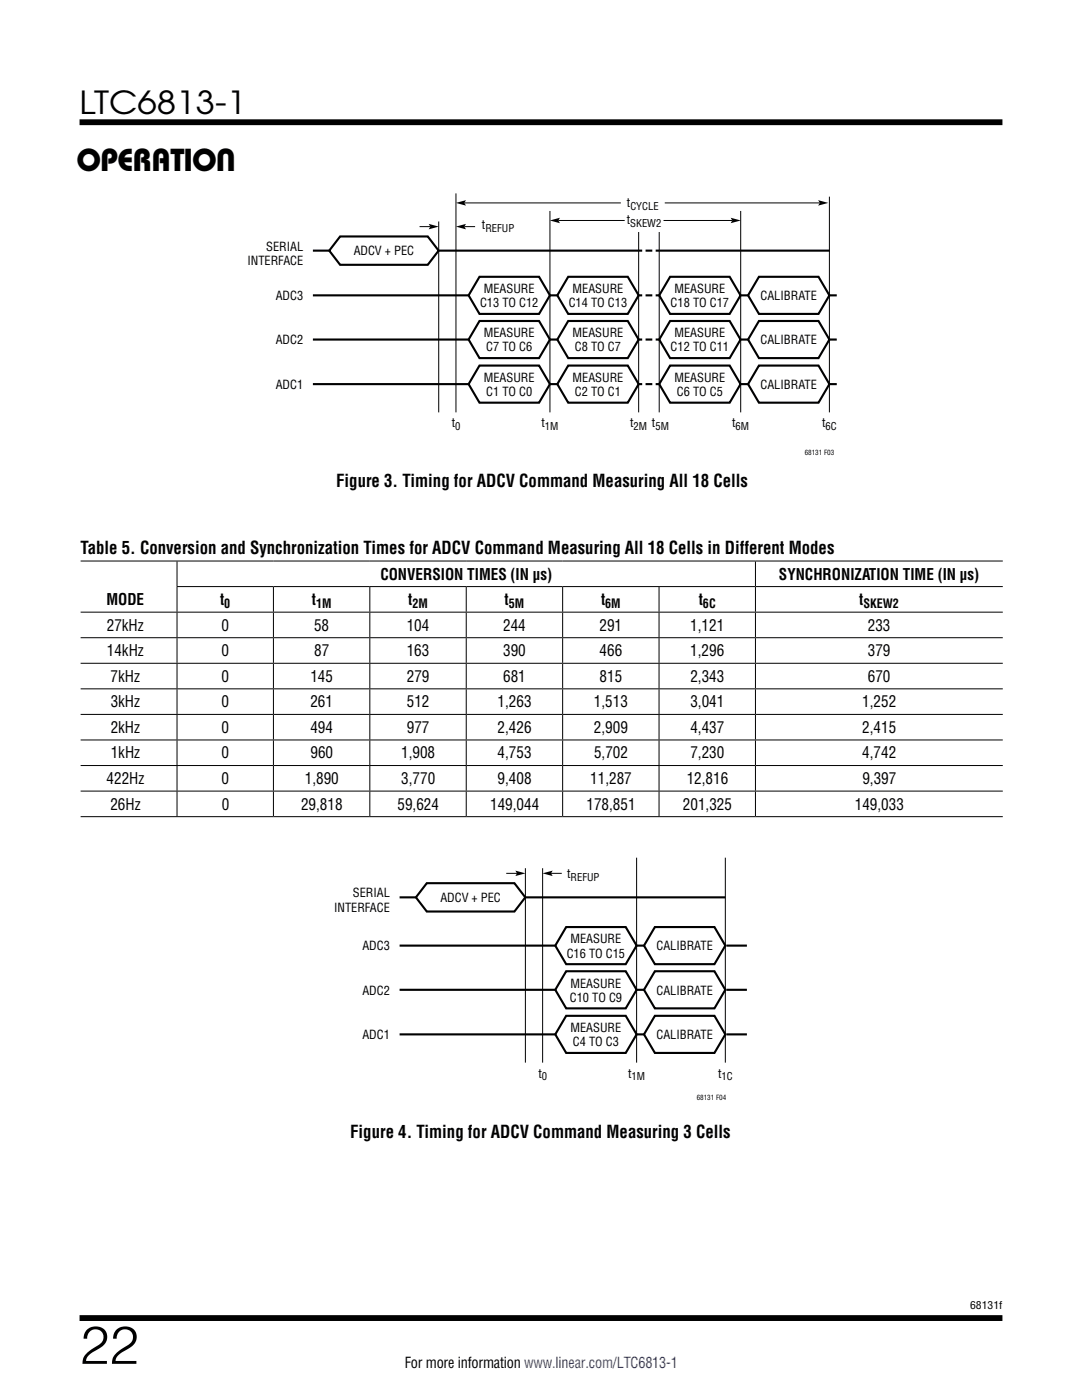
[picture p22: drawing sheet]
<svg xmlns="http://www.w3.org/2000/svg" width="216mm" height="279mm" viewBox="0 0 216 279" stroke-linecap="round" stroke-linejoin="round" font-family="sans-serif">
<defs><g id="words">
<text font-size="10.6" x="15.9" y="272.2">22</text>
<g font-size="6.3">
<text x="15.9" y="22.8">LTC6813-1</text>
<text x="15.2" y="34.2">OPERATION</text>
</g>
<g font-size="3.5">
<text x="67.1" y="97.2">Figure 3. Timing for ADCV Command Measuring All 18 Cells</text>
<text x="16.1" y="110.6">Table 5. Conversion and Synchronization Times for ADCV Command Measuring All 18 Cells in Different Modes</text>
<text x="69.9" y="227">Figure 4. Timing for ADCV Command Measuring 3 Cells</text>
</g>
<g font-size="3.2">
<text x="75.9" y="115.7">CONVERSION TIMES (IN μs)</text>
<text x="155.4" y="115.7">SYNCHRONIZATION TIME (IN μs)</text>
<text x="21.2" y="120.8">MODE</text>
<text x="21.3" y="125.9">27kHz</text>
<text x="43.9" y="120.8">t</text>
<text x="44.2" y="125.9">0</text>
<text x="62.2" y="120.8">t</text>
<text x="62.7" y="125.9">58</text>
<text x="81.2" y="125.9">104</text>
<text x="81.5" y="120.8">t</text>
<text x="100.4" y="125.9">244</text>
<text x="100.7" y="120.8">t</text>
<text x="119.6" y="125.9">291</text>
<text x="119.9" y="120.8">t</text>
<text x="137.7" y="125.9">1,121</text>
<text x="139.4" y="120.8">t</text>
<text x="171.4" y="120.8">t</text>
<text x="173.2" y="125.9">233</text>
<text x="21.3" y="131">14kHz</text>
<text x="44.2" y="131">0</text>
<text x="62.7" y="131">87</text>
<text x="81.2" y="131">163</text>
<text x="100.4" y="131">390</text>
<text x="119.6" y="131">466</text>
<text x="137.7" y="131">1,296</text>
<text x="173.2" y="131">379</text>
<text x="22.1" y="136.1">7kHz</text>
<text x="44.2" y="136.1">0</text>
<text x="61.9" y="136.1">145</text>
<text x="81.2" y="136.1">279</text>
<text x="100.4" y="136.1">681</text>
<text x="119.6" y="136.1">815</text>
<text x="137.7" y="136.1">2,343</text>
<text x="173.2" y="136.1">670</text>
<text x="22.1" y="141.2">3kHz</text>
<text x="44.2" y="141.2">0</text>
<text x="61.9" y="141.2">261</text>
<text x="81.2" y="141.2">512</text>
<text x="99.3" y="141.2">1,263</text>
<text x="118.5" y="141.2">1,513</text>
<text x="137.8" y="141.2">3,041</text>
<text x="172.1" y="141.2">1,252</text>
<text x="22.1" y="146.3">2kHz</text>
<text x="44.2" y="146.3">0</text>
<text x="61.9" y="146.3">494</text>
<text x="81.2" y="146.3">977</text>
<text x="99.3" y="146.3">2,426</text>
<text x="118.5" y="146.3">2,909</text>
<text x="137.8" y="146.3">4,437</text>
<text x="172.1" y="146.3">2,415</text>
<text x="22.1" y="151.4">1kHz</text>
<text x="44.2" y="151.4">0</text>
<text x="61.9" y="151.4">960</text>
<text x="80.1" y="151.4">1,908</text>
<text x="99.3" y="151.4">4,753</text>
<text x="118.5" y="151.4">5,702</text>
<text x="137.8" y="151.4">7,230</text>
<text x="172.1" y="151.4">4,742</text>
<text x="21.3" y="156.5">422Hz</text>
<text x="22" y="161.6">26Hz</text>
<text x="44.2" y="156.5">0</text>
<text x="44.2" y="161.6">0</text>
<text x="60.1" y="161.6">29,818</text>
<text x="60.8" y="156.5">1,890</text>
<text x="79.3" y="161.6">59,624</text>
<text x="80.1" y="156.5">3,770</text>
<text x="97.8" y="161.6">149,044</text>
<text x="99.3" y="156.5">9,408</text>
<text x="117" y="161.6">178,851</text>
<text x="117.8" y="156.5">11,287</text>
<text x="136.3" y="161.6">201,325</text>
<text x="137" y="156.5">12,816</text>
<text x="170.6" y="161.6">149,033</text>
<text x="172.1" y="156.5">9,397</text>
</g>
<text font-size="3" x="80.8" y="273.1">For more information www.linear.com/LTC6813-1</text>
<g font-size="2.5">
<text x="125.1" y="41.4">t</text>
<text x="96.2" y="45.8">t</text>
<text x="125.1" y="44.7">t</text>
<text x="49.4" y="52.8">INTERFACE</text>
<text x="53.1" y="50">SERIAL</text>
<text x="70.6" y="51">ADCV + PEC</text>
<text x="55" y="59.9">ADC3</text>
<text x="96.5" y="58.5">MEASURE</text>
<text x="114.2" y="58.5">MEASURE</text>
<text x="134.6" y="58.5">MEASURE</text>
<text x="151.8" y="59.9">CALIBRATE</text>
<text x="95.8" y="61.3">C13 TO C12</text>
<text x="113.5" y="61.3">C14 TO C13</text>
<text x="133.8" y="61.3">C18 TO C17</text>
<text x="55" y="68.7">ADC2</text>
<text x="96.5" y="67.3">MEASURE</text>
<text x="97" y="70.1">C7 TO C6</text>
<text x="114.2" y="67.3">MEASURE</text>
<text x="114.7" y="70.1">C8 TO C7</text>
<text x="133.8" y="70.1">C12 TO C11</text>
<text x="134.6" y="67.3">MEASURE</text>
<text x="151.8" y="68.7">CALIBRATE</text>
<text x="55" y="77.6">ADC1</text>
<text x="96.5" y="76.2">MEASURE</text>
<text x="114.2" y="76.2">MEASURE</text>
<text x="134.6" y="76.2">MEASURE</text>
<text x="151.8" y="77.6">CALIBRATE</text>
<text x="97" y="79">C1 TO C0</text>
<text x="114.7" y="79">C2 TO C1</text>
<text x="135.1" y="79">C6 TO C5</text>
<text x="90.1" y="85.3">t</text>
<text x="108" y="85.3">t</text>
<text x="125.7" y="85.3">t</text>
<text x="130.1" y="85.3">t</text>
<text x="146.1" y="85.3">t</text>
<text x="164" y="85.3">t</text>
<text x="44.8" y="121.4">0</text>
<text x="63.1" y="121.4">1M</text>
<text x="82.3" y="121.4">2M</text>
<text x="101.5" y="121.4">5M</text>
<text x="120.8" y="121.4">6M</text>
<text x="140.3" y="121.4">6C</text>
<text x="172.3" y="121.4">SKEW2</text>
<text x="70.4" y="179.1">SERIAL</text>
<text x="113.2" y="175.2">t</text>
<text x="66.6" y="181.9">INTERFACE</text>
<text x="87.9" y="180">ADCV + PEC</text>
<text x="72.3" y="189.7">ADC3</text>
<text x="113.1" y="191.1">C16 TO C15</text>
<text x="113.8" y="188.3">MEASURE</text>
<text x="131" y="189.7">CALIBRATE</text>
<text x="113.8" y="197.1">MEASURE</text>
<text x="72.3" y="198.5">ADC2</text>
<text x="113.7" y="199.9">C10 TO C9</text>
<text x="131" y="198.5">CALIBRATE</text>
<text x="72.3" y="207.4">ADC1</text>
<text x="113.8" y="206">MEASURE</text>
<text x="114.3" y="208.8">C4 TO C3</text>
<text x="131" y="207.4">CALIBRATE</text>
<text x="107.4" y="215.1">t</text>
<text x="125.3" y="215.1">t</text>
<text x="143.3" y="215.1">t</text>
</g>
<g font-size="2.1">
<text x="125.8" y="41.9">CYCLE</text>
<text x="96.9" y="46.3">REFUP</text>
<text x="125.8" y="45.2">SKEW2</text>
<text x="90.8" y="85.8">0</text>
<text x="108.7" y="85.8">1M</text>
<text x="126.4" y="85.8">2M</text>
<text x="130.8" y="85.8">5M</text>
<text x="146.8" y="85.8">6M</text>
<text x="164.7" y="85.8">6C</text>
<text x="113.9" y="175.7">REFUP</text>
<text x="108.1" y="215.6">0</text>
<text x="126" y="215.6">1M</text>
<text x="144" y="215.6">1C</text>
<text x="193.6" y="261.2">68131f</text>
</g>
<g font-size="1.4">
<text x="160.6" y="90.8">68131 F03</text>
<text x="139" y="219.5">68131 F04</text>
</g>
</g></defs>
<path d="M15.9 24.4h184.1M15.9 263h184.1" fill="none" stroke="#000" stroke-width="1.2" stroke-linecap="butt"/>
<path d="M49.4 38.6h117.6v52.5h-117.6z" fill="#fff"/>
<g fill="none" stroke="#000" stroke-width=".2">
<path d="M91 38.6v43.7M165.5 39.3v43M83.7 45.2h2.2M87.5 44.2v38.1M92.7 40.5h31.2M92.7 45.2h2.1M109.7 42.1v40.2M111.4 44h13.2M127.4 46.3v36M131.5 46.3v36M132.4 44h13.7M132.6 40.5h31"/>
<path d="M147.8 42.1v40.2M16.1 112h184M35.2 117.1h164.9M35.3 112.1v4.9M35.3 117.2v4.9M54.6 117.2v4.9M73.8 117.2v4.9M93 117.2v4.9M112.3 117.2v4.9M131.5 117.2v4.9M150.7 112.1v4.9M150.7 117.2v4.9"/>
<path d="M16.1 122.2h184M16.1 127.3h184M16.1 132.4h184M16.1 137.5h184M35.3 122.3v4.9M35.3 127.4v4.9M35.3 132.5v4.9M35.3 137.6v4.9M54.6 122.3v4.9M54.6 127.4v4.9M54.6 132.5v4.9M54.6 137.6v4.9"/>
<path d="M73.8 122.3v4.9M73.8 127.4v4.9M73.8 132.5v4.9M73.8 137.6v4.9M93 122.3v4.9M93 127.4v4.9M93 132.5v4.9M93 137.6v4.9M112.3 122.3v4.9M112.3 127.4v4.9M112.3 132.5v4.9M112.3 137.6v4.9"/>
<path d="M131.5 122.3v4.9M131.5 127.4v4.9M131.5 132.5v4.9M131.5 137.6v4.9M150.7 122.3v4.9M150.7 127.4v4.9M150.7 132.5v4.9M150.7 137.6v4.9M16.1 142.6h184M16.1 147.7h184M16.1 152.8h184M16.1 157.9h184"/>
<path d="M35.3 142.7v4.9M35.3 147.8v4.9M35.3 152.9v4.9M35.3 158v4.9M54.6 142.7v4.9M54.6 147.8v4.9M54.6 152.9v4.9M54.6 158v4.9M73.8 142.7v4.9M73.8 147.8v4.9M73.8 152.9v4.9M73.8 158v4.9"/>
<path d="M93 142.7v4.9M93 147.8v4.9M93 152.9v4.9M93 158v4.9M112.3 142.7v4.9M112.3 147.8v4.9M112.3 152.9v4.9M112.3 158v4.9M131.5 142.7v4.9M131.5 147.8v4.9M131.5 152.9v4.9M131.5 158v4.9"/>
<path d="M150.7 142.7v4.9M150.7 147.8v4.9M150.7 152.9v4.9M150.7 158v4.9M16.1 163h184"/>
</g>
<path d="M85.5 44.7l2 .5-2 .6 .4-.6zM91 40.5l2-.5-.3 .5 .3 .5zM91 45.2l2-.5-.3 .5 .3 .6zM109.8 44l1.9-.5-.3 .5 .3 .5zM145.8 43.5l2 .5-2 .5 .3-.5zM163.3 40l1.9 .5-1.9 .5 .3-.5z" fill="#000"/>
<g fill="none" stroke="#000" stroke-width=".42">
<path d="M62.4 50h3.3M62.4 58.9h31.1M67.9 47.2h17.5l2.1 2.8-2.1 2.8h-17.5l-2.2-2.8zM87.5 50h40.6M95.7 55.2h11.9l2.1 3.7-2.1 3.7h-11.9l-2.2-3.7zM109.7 58.9h1.5M113.4 55.2h11.9l2.1 3.7-2.1 3.7h-11.9l-2.2-3.7zM127.4 58.9h.7M130.8 50h34.8M130.8 58.9h.7M133.7 55.2h11.9l2.2 3.7-2.2 3.7h-11.9l-2.2-3.7zM147.8 58.9h1.5"/>
<path d="M151.4 55.2h11.9l2.2 3.7-2.2 3.7h-11.9l-2.1-3.7zM165.5 58.9h1.5M62.4 67.8h31.1M62.4 76.7h31.1M95.7 64.1h11.9l2.1 3.7-2.1 3.7h-11.9l-2.2-3.7zM95.7 73h11.9l2.1 3.7-2.1 3.7h-11.9l-2.2-3.7zM109.7 67.8h1.5M109.7 76.7h1.5M113.4 64.1h11.9l2.1 3.7-2.1 3.7h-11.9l-2.2-3.7zM113.4 73h11.9l2.1 3.7-2.1 3.7h-11.9l-2.2-3.7zM127.4 67.8h.7M127.4 76.7h.7"/>
<path d="M130.8 67.8h.7M130.8 76.7h.7M133.7 64.1h11.9l2.2 3.7-2.2 3.7h-11.9l-2.2-3.7zM133.7 73h11.9l2.2 3.7-2.2 3.7h-11.9l-2.2-3.7zM147.8 67.8h1.5M147.8 76.7h1.5M151.4 64.1h11.9l2.2 3.7-2.2 3.7h-11.9l-2.1-3.7zM151.4 73h11.9l2.2 3.7-2.2 3.7h-11.9l-2.1-3.7zM165.5 67.8h1.5M165.5 76.7h1.5"/>
</g>
<path d="M130.2 50h-1.7M130.2 58.9h-1.7M130.2 67.8h-1.7M130.2 76.7h-1.7" fill="none" stroke="#000" stroke-width=".42" stroke-dasharray="1.3 .7" stroke-linecap="butt"/>
<path d="M66.7 171.2h82.3v48.7h-82.3z" fill="#fff"/>
<path d="M101 174.3h2.2M104.8 173.3v38.8M108.3 173.3v38.8M110 174.3h2.1M127 171.2v40.9M144.7 171.2v40.9" fill="none" stroke="#000" stroke-width=".2"/>
<g fill="none" stroke="#000" stroke-width=".42">
<path d="M79.7 179.1h3.3M85.2 176.3h17.4l2.2 2.8-2.2 2.8h-17.4l-2.2-2.8zM104.8 179.1h39.9M79.7 197.5h31.1M79.7 188.7h31.1M113 193.8h11.9l2.1 3.7-2.1 3.7h-11.9l-2.2-3.7zM113 185h11.9l2.1 3.7-2.1 3.7h-11.9l-2.2-3.7zM127 197.5h1.5M127 188.7h1.5M130.7 193.8h11.9l2.1 3.7-2.1 3.7h-11.9l-2.2-3.7zM130.7 185h11.9l2.1 3.7-2.1 3.7h-11.9l-2.2-3.7zM144.9 197.5h4.1"/>
<path d="M144.9 188.7h4.1M79.7 206.4h31.1M113 202.7h11.9l2.1 3.7-2.1 3.7h-11.9l-2.2-3.7zM127 206.4h1.5M130.7 202.7h11.9l2.1 3.7-2.1 3.7h-11.9l-2.2-3.7zM144.9 206.4h4.1"/>
</g>
<path d="M102.8 173.8l2 .5-2 .5 .4-.5zM108.3 174.3l2-.5-.3 .5 .3 .5z" fill="#000"/>
<use href="#words"/>
</svg>
